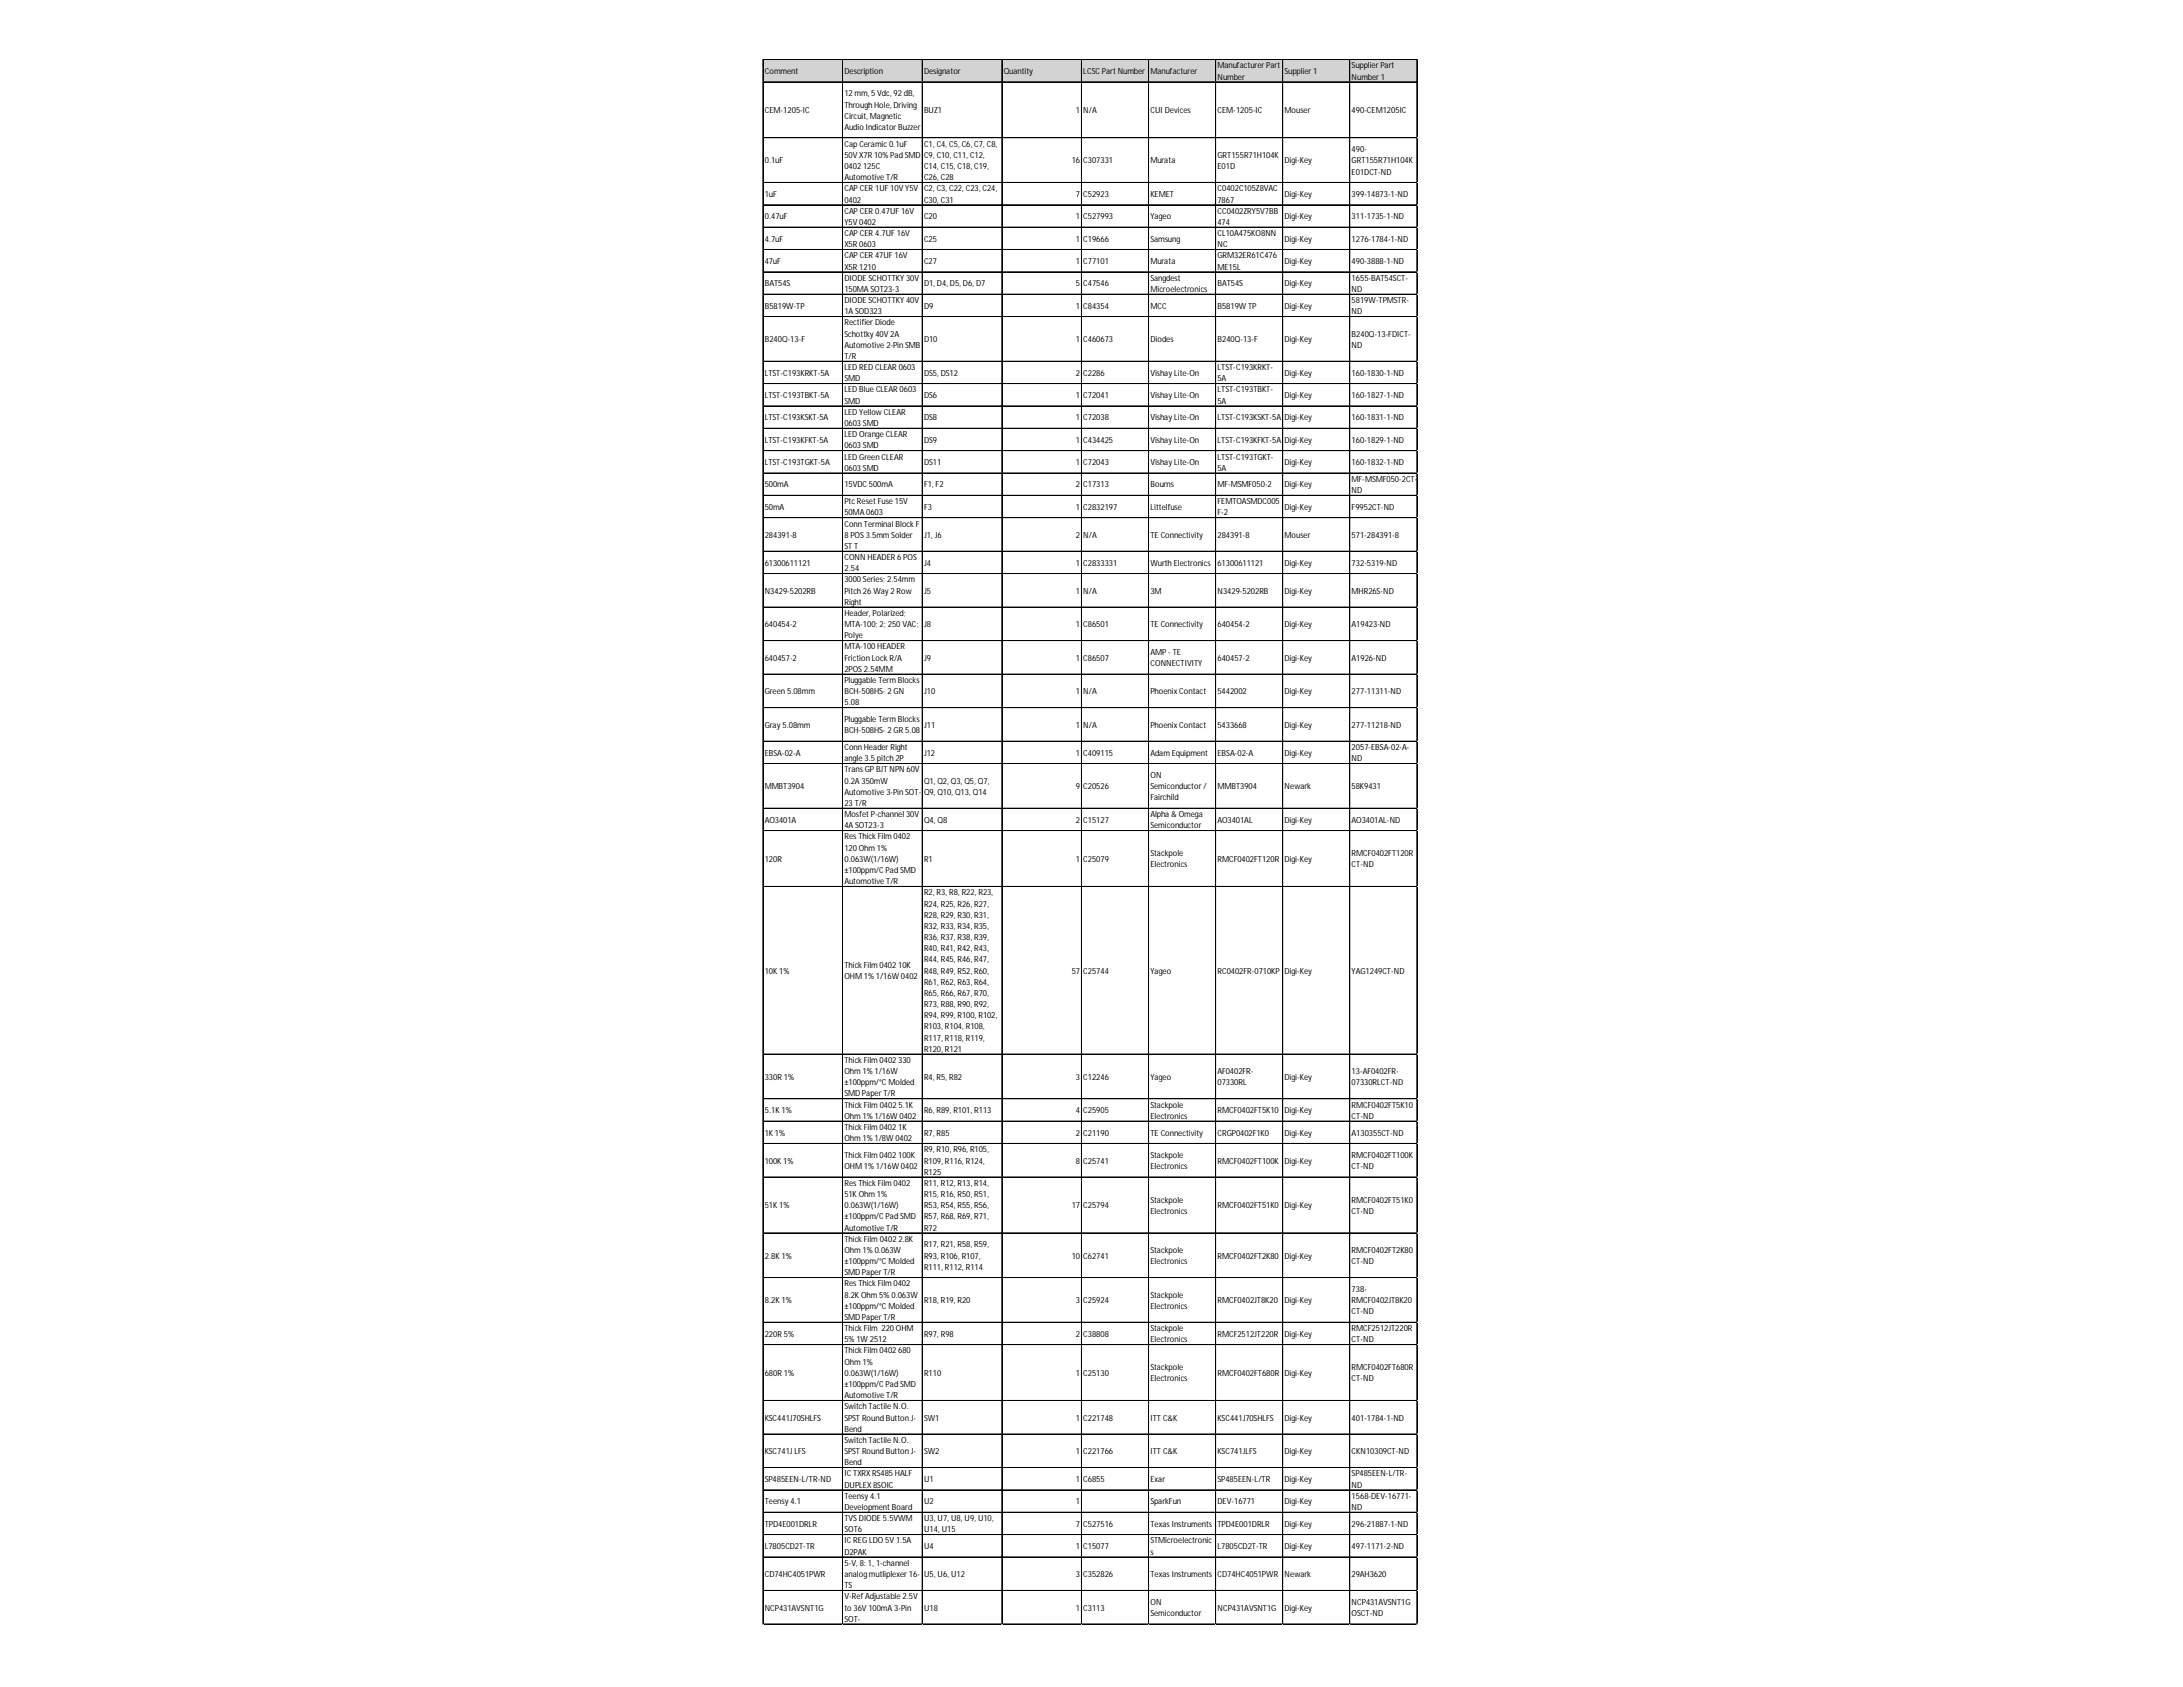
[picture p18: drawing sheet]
<svg xmlns="http://www.w3.org/2000/svg" width="279mm" height="216mm" viewBox="0 0 279 216" stroke-linecap="round" stroke-linejoin="round" font-family="sans-serif">
<defs><g id="words">
<g font-size="1.1">
<text x="97.9" y="9.5">Comment</text>
<text x="108.1" y="9.5">Description</text>
<text x="118.3" y="9.5">Designator</text>
<text x="128.5" y="9.5">Quantity</text>
<text x="138.7" y="9.5">LCSCPart Number</text>
<text x="147.2" y="9.5">Manufacturer</text>
<text x="155.8" y="8.8">ManufacturerPart</text>
<text x="155.8" y="10.2">Number</text>
<text x="164.4" y="9.5">Supplier1</text>
<text x="173" y="8.8">SupplierPart</text>
<text x="173" y="10.2">Number1</text>
<text x="97.9" y="14.5">CEM-1205-IC</text>
<text x="108.1" y="12.3">12 mm, 5 Vdc, 92 dB,</text>
<text x="108.1" y="13.8">Through Hole, Driving</text>
<text x="108.1" y="15.2">Circuit, Magnetic</text>
<text x="108.1" y="16.6">Audio IndicatorBuzzer</text>
<text x="118.3" y="14.5">BUZ1</text>
<text x="137.7" y="14.5">1</text>
<text x="138.7" y="14.5">N/A</text>
<text x="147.2" y="14.5">CUI Devices</text>
<text x="155.8" y="14.5">CEM-1205-IC</text>
<text x="164.4" y="14.5">Mouser</text>
<text x="173" y="14.5">490-CEM1205IC</text>
<text x="97.9" y="20.9">0.1uF</text>
<text x="108.1" y="18.8">Cap Ceramic0.1uF</text>
<text x="108.1" y="20.2">50V X7R 10% Pad SMD</text>
<text x="108.1" y="21.6">0402 125C</text>
<text x="108.1" y="23.1">Automotive T/R</text>
<text x="118.3" y="18.8">C1, C4, C5, C6, C7, C8,</text>
<text x="118.3" y="20.2">C9, C10, C11, C12,</text>
<text x="118.3" y="21.6">C14, C15, C18, C19,</text>
<text x="118.3" y="23.1">C26, C28</text>
<text x="137.2" y="20.9">16</text>
<text x="138.7" y="20.9">C307331</text>
<text x="147.2" y="20.9">Murata</text>
<text x="155.8" y="20.2">GRT155R71H104K</text>
<text x="155.8" y="21.6">E01D</text>
<text x="164.4" y="20.9">Digi-Key</text>
<text x="173" y="19.5">490-</text>
<text x="173" y="20.9">GRT155R71H104K</text>
<text x="173" y="22.3">E01DCT-ND</text>
<text x="97.9" y="25.2">1uF</text>
<text x="97.9" y="28.1">0.47uF</text>
<text x="108.1" y="24.5">CAPCER 1UF 10V Y5V</text>
<text x="108.1" y="25.9">0402</text>
<text x="108.1" y="27.3">CAPCER 0.47UF 16V</text>
<text x="108.1" y="28.8">Y5V 0402</text>
<text x="118.3" y="24.5">C2, C3, C22, C23, C24,</text>
<text x="118.3" y="25.9">C30, C31</text>
<text x="118.3" y="28.1">C20</text>
<text x="137.7" y="25.2">7</text>
<text x="137.7" y="28.1">1</text>
<text x="138.7" y="25.2">C52923</text>
<text x="138.7" y="28.1">C527993</text>
<text x="147.2" y="25.2">KEMET</text>
<text x="147.2" y="28.1">Yageo</text>
<text x="155.8" y="24.5">C0402C105Z8VAC</text>
<text x="155.8" y="25.9">7867</text>
<text x="155.8" y="27.3">CC0402ZRY5V7BB</text>
<text x="155.8" y="28.8">474</text>
<text x="164.4" y="25.2">Digi-Key</text>
<text x="164.4" y="28.1">Digi-Key</text>
<text x="173" y="25.2">399-14873-1-ND</text>
<text x="173" y="28.1">311-1735-1-ND</text>
<text x="97.9" y="30.9">4.7uF</text>
<text x="97.9" y="33.8">47uF</text>
<text x="108.1" y="30.2">CAPCER 4.7UF 16V</text>
<text x="108.1" y="31.6">X5R0603</text>
<text x="108.1" y="33.1">CAPCER 47UF 16V</text>
<text x="108.1" y="34.5">X5R1210</text>
<text x="108.1" y="35.9">DIODE SCHOTTKY 30V</text>
<text x="118.3" y="30.9">C25</text>
<text x="118.3" y="33.8">C27</text>
<text x="137.7" y="30.9">1</text>
<text x="137.7" y="33.8">1</text>
<text x="138.7" y="30.9">C19666</text>
<text x="138.7" y="33.8">C77101</text>
<text x="147.2" y="30.9">Samsung</text>
<text x="147.2" y="33.8">Murata</text>
<text x="147.2" y="35.9">Sangdest</text>
<text x="155.8" y="30.2">CL10A475KO8NN</text>
<text x="155.8" y="31.6">NC</text>
<text x="155.8" y="33.1">GRM32ER61C476</text>
<text x="155.8" y="34.5">ME15L</text>
<text x="164.4" y="30.9">Digi-Key</text>
<text x="164.4" y="33.8">Digi-Key</text>
<text x="173" y="30.9">1276-1784-1-ND</text>
<text x="173" y="33.8">490-3888-1-ND</text>
<text x="173" y="35.9">1655-BAT54SCT-</text>
<text x="97.9" y="36.6">BAT54S</text>
<text x="97.9" y="39.5">B5819W-TP</text>
<text x="108.1" y="37.4">150MA SOT23-3</text>
<text x="108.1" y="38.8">DIODE SCHOTTKY 40V</text>
<text x="108.1" y="40.2">1A SOD323</text>
<text x="108.1" y="41.6">RectifierDiode</text>
<text x="118.3" y="36.6">D1, D4, D5, D6, D7</text>
<text x="118.3" y="39.5">D9</text>
<text x="137.7" y="36.6">5</text>
<text x="137.7" y="39.5">1</text>
<text x="138.7" y="36.6">C47546</text>
<text x="138.7" y="39.5">C84354</text>
<text x="147.2" y="37.4">Microelectronics</text>
<text x="147.2" y="39.5">MCC</text>
<text x="155.8" y="36.6">BAT54S</text>
<text x="155.8" y="39.5">B5819W TP</text>
<text x="164.4" y="36.6">Digi-Key</text>
<text x="164.4" y="39.5">Digi-Key</text>
<text x="173" y="37.4">ND</text>
<text x="173" y="38.8">5819W-TPMSTR-</text>
<text x="173" y="40.2">ND</text>
<text x="97.9" y="43.8">B240Q-13-F</text>
<text x="108.1" y="43.1">Schottky 40V 2A</text>
<text x="108.1" y="44.5">Automotive 2-Pin SMB</text>
<text x="108.1" y="45.9">T/R</text>
<text x="108.1" y="47.4">LED RED CLEAR 0603</text>
<text x="118.3" y="43.8">D10</text>
<text x="137.7" y="43.8">1</text>
<text x="138.7" y="43.8">C460673</text>
<text x="147.2" y="43.8">Diodes</text>
<text x="155.8" y="43.8">B240Q-13-F</text>
<text x="155.8" y="47.4">LTST-C193KRKT-</text>
<text x="164.4" y="43.8">Digi-Key</text>
<text x="173" y="43.1">B240Q-13-FDICT-</text>
<text x="173" y="44.5">ND</text>
<text x="97.9" y="48.1">LTST-C193KRKT-5A</text>
<text x="97.9" y="50.9">LTST-C193TBKT-5A</text>
<text x="97.9" y="53.8">LTST-C193KSKT-5A</text>
<text x="108.1" y="48.8">SMD</text>
<text x="108.1" y="50.2">LED Blue CLEAR 0603</text>
<text x="108.1" y="51.7">SMD</text>
<text x="108.1" y="53.1">LED Yellow CLEAR</text>
<text x="118.3" y="48.1">DS5, DS12</text>
<text x="118.3" y="50.9">DS6</text>
<text x="118.3" y="53.8">DS8</text>
<text x="137.7" y="48.1">2</text>
<text x="137.7" y="50.9">1</text>
<text x="137.7" y="53.8">1</text>
<text x="138.7" y="48.1">C2286</text>
<text x="138.7" y="50.9">C72041</text>
<text x="138.7" y="53.8">C72038</text>
<text x="147.2" y="48.1">Vishay Lite-On</text>
<text x="147.2" y="50.9">Vishay Lite-On</text>
<text x="147.2" y="53.8">Vishay Lite-On</text>
<text x="155.8" y="48.8">5A</text>
<text x="155.8" y="50.2">LTST-C193TBKT-</text>
<text x="155.8" y="51.7">5A</text>
<text x="155.8" y="53.8">LTST-C193KSKT-5A</text>
<text x="164.4" y="48.1">Digi-Key</text>
<text x="164.4" y="50.9">Digi-Key</text>
<text x="164.4" y="53.8">Digi-Key</text>
<text x="173" y="48.1">160-1830-1-ND</text>
<text x="173" y="50.9">160-1827-1-ND</text>
<text x="173" y="53.8">160-1831-1-ND</text>
<text x="97.9" y="56.7">LTST-C193KFKT-5A</text>
<text x="97.9" y="59.5">LTST-C193TGKT-5A</text>
<text x="108.1" y="54.5">0603 SMD</text>
<text x="108.1" y="55.9">LED Orange CLEAR</text>
<text x="108.1" y="57.4">0603 SMD</text>
<text x="108.1" y="58.8">LED Green CLEAR</text>
<text x="118.3" y="56.7">DS9</text>
<text x="118.3" y="59.5">DS11</text>
<text x="137.7" y="56.7">1</text>
<text x="137.7" y="59.5">1</text>
<text x="138.7" y="56.7">C434425</text>
<text x="138.7" y="59.5">C72043</text>
<text x="147.2" y="56.7">Vishay Lite-On</text>
<text x="147.2" y="59.5">Vishay Lite-On</text>
<text x="155.8" y="56.7">LTST-C193KFKT-5A</text>
<text x="155.8" y="58.8">LTST-C193TGKT-</text>
<text x="164.4" y="56.7">Digi-Key</text>
<text x="164.4" y="59.5">Digi-Key</text>
<text x="173" y="56.7">160-1829-1-ND</text>
<text x="173" y="59.5">160-1832-1-ND</text>
<text x="97.9" y="62.4">500mA</text>
<text x="97.9" y="65.2">50mA</text>
<text x="108.1" y="60.2">0603 SMD</text>
<text x="108.1" y="62.4">15VDC500mA</text>
<text x="108.1" y="64.5">PtcReset Fuse 15V</text>
<text x="108.1" y="66">50MA 0603</text>
<text x="118.3" y="62.4">F1, F2</text>
<text x="118.3" y="65.2">F3</text>
<text x="137.7" y="62.4">2</text>
<text x="137.7" y="65.2">1</text>
<text x="138.7" y="62.4">C17313</text>
<text x="138.7" y="65.2">C2832197</text>
<text x="147.2" y="62.4">Bourns</text>
<text x="147.2" y="65.2">Littelfuse</text>
<text x="155.8" y="60.2">5A</text>
<text x="155.8" y="62.4">MF-MSMF050-2</text>
<text x="155.8" y="64.5">FEMTOASMDC005</text>
<text x="155.8" y="66">F-2</text>
<text x="164.4" y="62.4">Digi-Key</text>
<text x="164.4" y="65.2">Digi-Key</text>
<text x="173" y="61.7">MF-MSMF050-2CT-</text>
<text x="173" y="63.1">ND</text>
<text x="173" y="65.2">F9952CT-ND</text>
<text x="97.9" y="68.8">284391-8</text>
<text x="108.1" y="67.4">Conn Terminal BlockF</text>
<text x="108.1" y="68.8">8 POS3.5mm Solder</text>
<text x="108.1" y="70.3">ST T</text>
<text x="108.1" y="71.7">CONN HEADER 6 POS</text>
<text x="118.3" y="68.8">J1, J6</text>
<text x="137.7" y="68.8">2</text>
<text x="138.7" y="68.8">N/A</text>
<text x="147.2" y="68.8">TE Connectivity</text>
<text x="155.8" y="68.8">284391-8</text>
<text x="164.4" y="68.8">Mouser</text>
<text x="173" y="68.8">571-284391-8</text>
<text x="97.9" y="72.4">61300611121</text>
<text x="97.9" y="76">N3429-5202RB</text>
<text x="108.1" y="73.1">2.54</text>
<text x="108.1" y="74.5">3000 Series; 2.54mm</text>
<text x="108.1" y="76">Pitch 26 Way 2 Row</text>
<text x="108.1" y="77.4">Right</text>
<text x="118.3" y="72.4">J4</text>
<text x="118.3" y="76">J5</text>
<text x="137.7" y="72.4">1</text>
<text x="137.7" y="76">1</text>
<text x="138.7" y="72.4">C2833331</text>
<text x="138.7" y="76">N/A</text>
<text x="147.2" y="72.4">Wurth Electronics</text>
<text x="147.2" y="76">3M</text>
<text x="155.8" y="72.4">61300611121</text>
<text x="155.8" y="76">N3429-5202RB</text>
<text x="164.4" y="72.4">Digi-Key</text>
<text x="164.4" y="76">Digi-Key</text>
<text x="173" y="72.4">732-5319-ND</text>
<text x="173" y="76">MHR26S-ND</text>
<text x="97.9" y="80.3">640454-2</text>
<text x="108.1" y="78.8">Header, Polarized;</text>
<text x="108.1" y="80.3">MTA-100; 2; 250 VAC;</text>
<text x="108.1" y="81.7">Polye</text>
<text x="108.1" y="83.1">MTA-100 HEADER</text>
<text x="118.3" y="80.3">J8</text>
<text x="137.7" y="80.3">1</text>
<text x="138.7" y="80.3">C86501</text>
<text x="147.2" y="80.3">TE Connectivity</text>
<text x="147.2" y="83.8">AMP- TE</text>
<text x="155.8" y="80.3">640454-2</text>
<text x="164.4" y="80.3">Digi-Key</text>
<text x="173" y="80.3">A19423-ND</text>
<text x="97.9" y="84.6">640457-2</text>
<text x="97.9" y="88.8">Green 5.08mm</text>
<text x="108.1" y="84.6">Friction LockR/A</text>
<text x="108.1" y="86">2POS2.54MM</text>
<text x="108.1" y="87.4">Pluggable Term Blocks</text>
<text x="108.1" y="88.8">BCH-508HS- 2 GN</text>
<text x="118.3" y="84.6">J9</text>
<text x="118.3" y="88.8">J10</text>
<text x="137.7" y="84.6">1</text>
<text x="137.7" y="88.8">1</text>
<text x="138.7" y="84.6">C86507</text>
<text x="138.7" y="88.8">N/A</text>
<text x="147.2" y="85.3">CONNECTIVITY</text>
<text x="147.2" y="88.8">Phoenix Contact</text>
<text x="155.8" y="84.6">640457-2</text>
<text x="155.8" y="88.8">5442002</text>
<text x="164.4" y="84.6">Digi-Key</text>
<text x="164.4" y="88.8">Digi-Key</text>
<text x="173" y="84.6">A1926-ND</text>
<text x="173" y="88.8">277-11311-ND</text>
<text x="97.9" y="93.1">Gray 5.08mm</text>
<text x="108.1" y="90.3">5.08</text>
<text x="108.1" y="92.4">Pluggable Term Blocks</text>
<text x="108.1" y="93.8">BCH-508HS- 2 GR 5.08</text>
<text x="108.1" y="96">Conn HeaderRight</text>
<text x="118.3" y="93.1">J11</text>
<text x="137.7" y="93.1">1</text>
<text x="138.7" y="93.1">N/A</text>
<text x="147.2" y="93.1">Phoenix Contact</text>
<text x="155.8" y="93.1">5433668</text>
<text x="164.4" y="93.1">Digi-Key</text>
<text x="173" y="93.1">277-11218-ND</text>
<text x="173" y="96">2057-EBSA-02-A-</text>
<text x="97.9" y="96.7">EBSA-02-A</text>
<text x="97.9" y="101">MMBT3904</text>
<text x="108.1" y="97.4">angle 3.5 pitch 2P</text>
<text x="108.1" y="98.9">Trans GPBJT NPN 60V</text>
<text x="108.1" y="100.3">0.2A 350mW</text>
<text x="108.1" y="101.7">Automotive 3-Pin SOT-</text>
<text x="118.3" y="96.7">J12</text>
<text x="118.3" y="100.3">Q1, Q2, Q3, Q5, Q7,</text>
<text x="118.3" y="101.7">Q9, Q10, Q13, Q14</text>
<text x="137.7" y="96.7">1</text>
<text x="137.7" y="101">9</text>
<text x="138.7" y="96.7">C409115</text>
<text x="138.7" y="101">C20526</text>
<text x="147.2" y="96.7">Adam Equipment</text>
<text x="147.2" y="99.6">ON</text>
<text x="147.2" y="101">Semiconductor/</text>
<text x="155.8" y="96.7">EBSA-02-A</text>
<text x="155.8" y="101">MMBT3904</text>
<text x="164.4" y="96.7">Digi-Key</text>
<text x="164.4" y="101">Newark</text>
<text x="173" y="97.4">ND</text>
<text x="173" y="101">58K9431</text>
<text x="97.9" y="105.3">AO3401A</text>
<text x="108.1" y="103.1">23 T/R</text>
<text x="108.1" y="104.6">Mosfet P-channel 30V</text>
<text x="108.1" y="106">4A SOT23-3</text>
<text x="108.1" y="107.4">Res ThickFilm 0402</text>
<text x="118.3" y="105.3">Q4, Q8</text>
<text x="137.7" y="105.3">2</text>
<text x="138.7" y="105.3">C15127</text>
<text x="147.2" y="102.4">Fairchild</text>
<text x="147.2" y="104.6">Alpha &amp; Omega</text>
<text x="147.2" y="106">Semiconductor</text>
<text x="155.8" y="105.3">AO3401AL</text>
<text x="164.4" y="105.3">Digi-Key</text>
<text x="173" y="105.3">AO3401AL-ND</text>
<text x="97.9" y="110.3">120R</text>
<text x="108.1" y="108.9">120 Ohm 1%</text>
<text x="108.1" y="110.3">0.063W(1/16W)</text>
<text x="108.1" y="111.7">±100ppm/CPad SMD</text>
<text x="108.1" y="113.2">Automotive T/R</text>
<text x="118.3" y="110.3">R1</text>
<text x="137.7" y="110.3">1</text>
<text x="138.7" y="110.3">C25079</text>
<text x="147.2" y="109.6">Stackpole</text>
<text x="147.2" y="111">Electronics</text>
<text x="155.8" y="110.3">RMCF0402FT120R</text>
<text x="164.4" y="110.3">Digi-Key</text>
<text x="173" y="109.6">RMCF0402FT120R</text>
<text x="173" y="111">CT-ND</text>
<text x="118.3" y="114.6">R2, R3, R8, R22, R23,</text>
<text x="118.3" y="116">R24, R25, R26, R27,</text>
<text x="118.3" y="117.4">R28, R29, R30, R31,</text>
<text x="118.3" y="118.9">R32, R33, R34, R35,</text>
<text x="97.9" y="124.6">10K1%</text>
<text x="108.1" y="123.9">ThickFilm 0402 10K</text>
<text x="108.1" y="125.3">OHM 1% 1/16W 0402</text>
<text x="118.3" y="120.3">R36, R37, R38, R39,</text>
<text x="118.3" y="121.7">R40, R41, R42, R43,</text>
<text x="118.3" y="123.2">R44, R45, R46, R47,</text>
<text x="118.3" y="124.6">R48, R49, R52, R60,</text>
<text x="137.2" y="124.6">57</text>
<text x="138.7" y="124.6">C25744</text>
<text x="147.2" y="124.6">Yageo</text>
<text x="155.8" y="124.6">RC0402FR-0710KP</text>
<text x="164.4" y="124.6">Digi-Key</text>
<text x="173" y="124.6">YAG1249CT-ND</text>
<text x="118.3" y="126">R61, R62, R63, R64,</text>
<text x="118.3" y="127.5">R65, R66, R67, R70,</text>
<text x="118.3" y="128.9">R73, R88, R90, R92,</text>
<text x="118.3" y="130.3">R94, R99, R100, R102,</text>
<text x="118.3" y="131.7">R103, R104, R108,</text>
<text x="108.1" y="136">ThickFilm 0402 330</text>
<text x="108.1" y="137.5">Ohm 1% 1/16W</text>
<text x="118.3" y="133.2">R117, R118, R119,</text>
<text x="118.3" y="134.6">R120, R121</text>
<text x="155.8" y="137.5">AF0402FR-</text>
<text x="173" y="137.5">13-AF0402FR-</text>
<text x="97.9" y="138.2">330R1%</text>
<text x="97.9" y="142.5">5.1K1%</text>
<text x="108.1" y="138.9">±100ppm/°CMolded</text>
<text x="108.1" y="140.3">SMD PaperT/R</text>
<text x="108.1" y="141.8">ThickFilm 0402 5.1K</text>
<text x="108.1" y="143.2">Ohm 1% 1/16W 0402</text>
<text x="118.3" y="138.2">R4, R5, R82</text>
<text x="118.3" y="142.5">R6, R89, R101, R113</text>
<text x="137.7" y="138.2">3</text>
<text x="137.7" y="142.5">4</text>
<text x="138.7" y="138.2">C12246</text>
<text x="138.7" y="142.5">C25905</text>
<text x="147.2" y="138.2">Yageo</text>
<text x="147.2" y="141.8">Stackpole</text>
<text x="147.2" y="143.2">Electronics</text>
<text x="155.8" y="138.9">07330RL</text>
<text x="155.8" y="142.5">RMCF0402FT5K10</text>
<text x="164.4" y="138.2">Digi-Key</text>
<text x="164.4" y="142.5">Digi-Key</text>
<text x="173" y="138.9">07330RLCT-ND</text>
<text x="173" y="141.8">RMCF0402FT5K10</text>
<text x="173" y="143.2">CT-ND</text>
<text x="97.9" y="145.3">1K1%</text>
<text x="97.9" y="148.9">100K1%</text>
<text x="108.1" y="144.6">ThickFilm 0402 1K</text>
<text x="108.1" y="146">Ohm 1% 1/8W 0402</text>
<text x="108.1" y="148.2">ThickFilm 0402 100K</text>
<text x="108.1" y="149.6">OHM 1% 1/16W 0402</text>
<text x="118.3" y="145.3">R7, R85</text>
<text x="118.3" y="147.5">R9, R10, R96, R105,</text>
<text x="118.3" y="148.9">R109, R116, R124,</text>
<text x="137.7" y="145.3">2</text>
<text x="137.7" y="148.9">8</text>
<text x="138.7" y="145.3">C21190</text>
<text x="138.7" y="148.9">C25741</text>
<text x="147.2" y="145.3">TE Connectivity</text>
<text x="147.2" y="148.2">Stackpole</text>
<text x="147.2" y="149.6">Electronics</text>
<text x="155.8" y="145.3">CRGP0402F1K0</text>
<text x="155.8" y="148.9">RMCF0402FT100K</text>
<text x="164.4" y="145.3">Digi-Key</text>
<text x="164.4" y="148.9">Digi-Key</text>
<text x="173" y="145.3">A130355CT-ND</text>
<text x="173" y="148.2">RMCF0402FT100K</text>
<text x="173" y="149.6">CT-ND</text>
<text x="97.9" y="154.6">51K1%</text>
<text x="108.1" y="151.8">Res ThickFilm 0402</text>
<text x="108.1" y="153.2">51KOhm 1%</text>
<text x="108.1" y="154.6">0.063W(1/16W)</text>
<text x="118.3" y="150.3">R125</text>
<text x="118.3" y="151.8">R11, R12, R13, R14,</text>
<text x="118.3" y="153.2">R15, R16, R50, R51,</text>
<text x="118.3" y="154.6">R53, R54, R55, R56,</text>
<text x="137.2" y="154.6">17</text>
<text x="138.7" y="154.6">C25794</text>
<text x="147.2" y="153.9">Stackpole</text>
<text x="147.2" y="155.3">Electronics</text>
<text x="155.8" y="154.6">RMCF0402FT51K0</text>
<text x="164.4" y="154.6">Digi-Key</text>
<text x="173" y="153.9">RMCF0402FT51K0</text>
<text x="173" y="155.3">CT-ND</text>
<text x="97.9" y="161.1">2.8K1%</text>
<text x="108.1" y="156.1">±100ppm/CPad SMD</text>
<text x="108.1" y="157.5">Automotive T/R</text>
<text x="108.1" y="158.9">ThickFilm 0402 2.8K</text>
<text x="108.1" y="160.3">Ohm 1% 0.063W</text>
<text x="108.1" y="161.8">±100ppm/°CMolded</text>
<text x="118.3" y="156.1">R57, R68, R69, R71,</text>
<text x="118.3" y="157.5">R72</text>
<text x="118.3" y="159.6">R17, R21, R58, R59,</text>
<text x="118.3" y="161.1">R93, R106, R107,</text>
<text x="137.2" y="161.1">10</text>
<text x="138.7" y="161.1">C62741</text>
<text x="147.2" y="160.3">Stackpole</text>
<text x="147.2" y="161.8">Electronics</text>
<text x="155.8" y="161.1">RMCF0402FT2K80</text>
<text x="164.4" y="161.1">Digi-Key</text>
<text x="173" y="160.3">RMCF0402FT2K80</text>
<text x="173" y="161.8">CT-ND</text>
<text x="97.9" y="166.8">8.2K1%</text>
<text x="108.1" y="163.2">SMD PaperT/R</text>
<text x="108.1" y="164.6">Res ThickFilm 0402</text>
<text x="108.1" y="166.1">8.2KOhm 5% 0.063W</text>
<text x="108.1" y="167.5">±100ppm/°CMolded</text>
<text x="118.3" y="162.5">R111, R112, R114</text>
<text x="118.3" y="166.8">R18, R19, R20</text>
<text x="137.7" y="166.8">3</text>
<text x="138.7" y="166.8">C25924</text>
<text x="147.2" y="166.1">Stackpole</text>
<text x="147.2" y="167.5">Electronics</text>
<text x="155.8" y="166.8">RMCF0402JT8K20</text>
<text x="164.4" y="166.8">Digi-Key</text>
<text x="173" y="165.4">738-</text>
<text x="173" y="166.8">RMCF0402JT8K20</text>
<text x="97.9" y="171.1">220R5%</text>
<text x="108.1" y="168.9">SMD PaperT/R</text>
<text x="108.1" y="170.4">ThickFilm 220 OHM</text>
<text x="108.1" y="171.8">5% 1W 2512</text>
<text x="108.1" y="173.2">ThickFilm 0402 680</text>
<text x="118.3" y="171.1">R97, R98</text>
<text x="137.7" y="171.1">2</text>
<text x="138.7" y="171.1">C38808</text>
<text x="147.2" y="170.4">Stackpole</text>
<text x="147.2" y="171.8">Electronics</text>
<text x="155.8" y="171.1">RMCF2512JT220R</text>
<text x="164.4" y="171.1">Digi-Key</text>
<text x="173" y="168.2">CT-ND</text>
<text x="173" y="170.4">RMCF2512JT220R</text>
<text x="173" y="171.8">CT-ND</text>
<text x="97.9" y="176.1">680R1%</text>
<text x="108.1" y="174.6">Ohm 1%</text>
<text x="108.1" y="176.1">0.063W(1/16W)</text>
<text x="108.1" y="177.5">±100ppm/CPad SMD</text>
<text x="108.1" y="178.9">Automotive T/R</text>
<text x="118.3" y="176.1">R110</text>
<text x="137.7" y="176.1">1</text>
<text x="138.7" y="176.1">C25130</text>
<text x="147.2" y="175.4">Stackpole</text>
<text x="147.2" y="176.8">Electronics</text>
<text x="155.8" y="176.1">RMCF0402FT680R</text>
<text x="164.4" y="176.1">Digi-Key</text>
<text x="173" y="175.4">RMCF0402FT680R</text>
<text x="173" y="176.8">CT-ND</text>
<text x="97.9" y="181.8">KSC441J70SHLFS</text>
<text x="108.1" y="180.4">Switch Tactile N.O.</text>
<text x="108.1" y="181.8">SPST Round Button J-</text>
<text x="108.1" y="183.2">Bend</text>
<text x="108.1" y="184.7">Switch Tactile N.O.</text>
<text x="118.3" y="181.8">SW1</text>
<text x="137.7" y="181.8">1</text>
<text x="138.7" y="181.8">C221748</text>
<text x="147.2" y="181.8">ITT C&amp;K</text>
<text x="155.8" y="181.8">KSC441J70SHLFS</text>
<text x="164.4" y="181.8">Digi-Key</text>
<text x="173" y="181.8">401-1784-1-ND</text>
<text x="97.9" y="186.1">KSC741J LFS</text>
<text x="97.9" y="189.7">SP485EEN-L/TR-ND</text>
<text x="108.1" y="186.1">SPST Round Button J-</text>
<text x="108.1" y="187.5">Bend</text>
<text x="108.1" y="188.9">ICTXRXRS485 HALF</text>
<text x="108.1" y="190.4">DUPLEX8SOIC</text>
<text x="108.1" y="191.8">Teensy 4.1</text>
<text x="118.3" y="186.1">SW2</text>
<text x="118.3" y="189.7">U1</text>
<text x="137.7" y="186.1">1</text>
<text x="137.7" y="189.7">1</text>
<text x="138.7" y="186.1">C221766</text>
<text x="138.7" y="189.7">C6855</text>
<text x="147.2" y="186.1">ITT C&amp;K</text>
<text x="147.2" y="189.7">Exar</text>
<text x="155.8" y="186.1">KSC741JLFS</text>
<text x="155.8" y="189.7">SP485EEN-L/TR</text>
<text x="164.4" y="186.1">Digi-Key</text>
<text x="164.4" y="189.7">Digi-Key</text>
<text x="173" y="186.1">CKN10309CT-ND</text>
<text x="173" y="188.9">SP485EEN-L/TR-</text>
<text x="173" y="190.4">ND</text>
<text x="173" y="191.8">1568-DEV-16771-</text>
<text x="97.9" y="192.5">Teensy 4.1</text>
<text x="97.9" y="195.4">TPD4E001DRLR</text>
<text x="108.1" y="193.2">Development Board</text>
<text x="108.1" y="194.7">TVSDIODE 5.5VWM</text>
<text x="108.1" y="196.1">SOT6</text>
<text x="108.1" y="197.5">ICREG LDO 5V 1.5A</text>
<text x="118.3" y="192.5">U2</text>
<text x="118.3" y="194.7">U3, U7, U8, U9, U10,</text>
<text x="118.3" y="196.1">U14, U15</text>
<text x="137.7" y="192.5">1</text>
<text x="137.7" y="195.4">7</text>
<text x="138.7" y="195.4">C527516</text>
<text x="147.2" y="192.5">SparkFun</text>
<text x="147.2" y="195.4">Texas Instruments</text>
<text x="147.2" y="197.5">STMicroelectronic</text>
<text x="155.8" y="192.5">DEV-16771</text>
<text x="155.8" y="195.4">TPD4E001DRLR</text>
<text x="164.4" y="192.5">Digi-Key</text>
<text x="164.4" y="195.4">Digi-Key</text>
<text x="173" y="193.2">ND</text>
<text x="173" y="195.4">296-21887-1-ND</text>
<text x="97.9" y="198.2">L7805CD2T-TR</text>
<text x="97.9" y="201.8">CD74HC4051PWR</text>
<text x="108.1" y="199">D2PAK</text>
<text x="108.1" y="200.4">5-V, 8: 1, 1-channel</text>
<text x="108.1" y="201.8">analogmutliplexer16-</text>
<text x="108.1" y="203.3">TS</text>
<text x="118.3" y="198.2">U4</text>
<text x="118.3" y="201.8">U5, U6, U12</text>
<text x="137.7" y="198.2">1</text>
<text x="137.7" y="201.8">3</text>
<text x="138.7" y="198.2">C15077</text>
<text x="138.7" y="201.8">C352826</text>
<text x="147.2" y="199">s</text>
<text x="147.2" y="201.8">Texas Instruments</text>
<text x="155.8" y="198.2">L7805CD2T-TR</text>
<text x="155.8" y="201.8">CD74HC4051PWR</text>
<text x="164.4" y="198.2">Digi-Key</text>
<text x="164.4" y="201.8">Newark</text>
<text x="173" y="198.2">497-1171-2-ND</text>
<text x="173" y="201.8">29AH3620</text>
<text x="97.9" y="206.1">NCP431AVSNT1G</text>
<text x="108.1" y="204.7">V-RefAdjustable 2.5V</text>
<text x="108.1" y="206.1">to 36V 100mA 3-Pin</text>
<text x="108.1" y="207.5">SOT-</text>
<text x="118.3" y="206.1">U18</text>
<text x="137.7" y="206.1">1</text>
<text x="138.7" y="206.1">C3113</text>
<text x="147.2" y="205.4">ON</text>
<text x="147.2" y="206.8">Semiconductor</text>
<text x="155.8" y="206.1">NCP431AVSNT1G</text>
<text x="164.4" y="206.1">Digi-Key</text>
<text x="173" y="205.4">NCP431AVSNT1G</text>
<text x="173" y="206.8">OSCT-ND</text>
</g>
</g></defs>
<path d="M97.6 7.6h83.8v2.9h-83.8z" fill="#d3d3d3"/>
<g fill="none" stroke="#000" stroke-width=".13">
<path d="M97.6 7.6v200.3M97.7 7.6v200.3M97.7 7.6h83.7M97.7 10.5h83.7M97.7 17.6h83.7M97.7 17.7h83.7M107.8 7.7v200.2M107.9 7.7v200.2M118 7.7v200.2M118.1 7.7v200.2M128.2 7.7v200.2M128.3 7.7v200.2"/>
<path d="M138.4 7.7v200.2M147 7.7v200.2M155.6 7.7v200.2M164.2 7.7v200.2M172.8 7.7v200.2M181.3 7.7v200.2M181.4 7.7v200.2M97.7 23.3h83.7M97.7 23.4h83.7M97.7 26.2h83.7M97.7 29.1h83.7M97.7 31.9h83.7"/>
<path d="M97.7 32h83.7M97.7 34.8h83.7M97.7 37.6h83.7M97.7 37.7h83.7M97.7 40.5h83.7M97.7 46.2h83.7M97.7 46.3h83.7M97.7 49.1h83.7M97.7 51.9h83.7M97.7 54.8h83.7M97.7 57.7h83.7M97.7 60.5h83.7"/>
<path d="M97.7 60.6h83.7M97.7 63.4h83.7M97.7 66.2h83.7M97.7 66.3h83.7M97.7 70.5h83.7M97.7 70.6h83.7M97.7 73.4h83.7M97.7 77.7h83.7M97.7 82h83.7M97.7 86.3h83.7M97.7 90.6h83.7M97.7 94.9h83.7"/>
<path d="M97.7 97.7h83.7M97.7 103.4h83.7M97.7 106.3h83.7M97.7 113.4h83.7M97.7 113.5h83.7M97.7 134.9h83.7M97.7 140.6h83.7M97.7 143.5h83.7M97.7 146.3h83.7M97.7 146.4h83.7M97.7 150.6h83.7M97.7 150.7h83.7"/>
<path d="M97.7 157.8h83.7M97.7 163.5h83.7M97.7 169.2h83.7M97.7 172.1h83.7M97.7 179.2h83.7M97.7 179.3h83.7M97.7 183.5h83.7M97.7 187.8h83.7M97.7 190.7h83.7M97.7 193.5h83.7M97.7 193.6h83.7M97.7 196.4h83.7"/>
<path d="M97.7 199.3h83.7M97.7 203.5h83.7M97.7 203.6h83.7M97.7 207.8h83.7M97.7 207.9h83.7"/>
</g>
<path d="M97.6 207.9h.1" fill="none" stroke="#d4d4d4" stroke-width=".13"/>
<path d="M97.6 207.9h.1z" fill="#d4d4d4"/>
<path d="M107.8 207.9h.1" fill="none" stroke="#d4d4d4" stroke-width=".13"/>
<path d="M107.8 207.9h.1z" fill="#d4d4d4"/>
<path d="M118 207.9h.1" fill="none" stroke="#d4d4d4" stroke-width=".13"/>
<path d="M118 207.9h.1z" fill="#d4d4d4"/>
<path d="M128.2 207.9h.1" fill="none" stroke="#d4d4d4" stroke-width=".13"/>
<path d="M128.2 207.9h.1z" fill="#d4d4d4"/>
<path d="M138.4 207.9h.1" fill="none" stroke="#d4d4d4" stroke-width=".13"/>
<path d="M138.4 207.9h.1z" fill="#d4d4d4"/>
<path d="M147 207.9h.1" fill="none" stroke="#d4d4d4" stroke-width=".13"/>
<path d="M147 207.9h.1z" fill="#d4d4d4"/>
<path d="M155.6 207.9h.1" fill="none" stroke="#d4d4d4" stroke-width=".13"/>
<path d="M164.2 207.9h.1" fill="none" stroke="#d4d4d4" stroke-width=".13"/>
<path d="M172.8 207.9h.1" fill="none" stroke="#d4d4d4" stroke-width=".13"/>
<path d="M181.3 207.9h.1" fill="none" stroke="#d4d4d4" stroke-width=".13"/>
<path d="M181.3 207.9h.1z" fill="#d4d4d4"/>
<path d="M181.4 17.6h.1" fill="none" stroke="#d4d4d4" stroke-width=".13"/>
<path d="M181.4 17.6v.1z" fill="#d4d4d4"/>
<path d="M181.4 23.3h.1" fill="none" stroke="#d4d4d4" stroke-width=".13"/>
<path d="M181.4 23.3v.1z" fill="#d4d4d4"/>
<path d="M181.4 26.2h.1" fill="none" stroke="#d4d4d4" stroke-width=".13"/>
<path d="M181.4 26.2v.1z" fill="#d4d4d4"/>
<path d="M181.4 29.1h.1" fill="none" stroke="#d4d4d4" stroke-width=".13"/>
<path d="M181.4 31.9h.1" fill="none" stroke="#d4d4d4" stroke-width=".13"/>
<path d="M181.4 31.9v.1z" fill="#d4d4d4"/>
<path d="M181.4 34.8h.1" fill="none" stroke="#d4d4d4" stroke-width=".13"/>
<path d="M181.4 37.6h.1" fill="none" stroke="#d4d4d4" stroke-width=".13"/>
<path d="M181.4 37.6v.1z" fill="#d4d4d4"/>
<path d="M181.4 40.5h.1" fill="none" stroke="#d4d4d4" stroke-width=".13"/>
<path d="M181.4 40.5v.1z" fill="#d4d4d4"/>
<path d="M181.4 46.2h.1" fill="none" stroke="#d4d4d4" stroke-width=".13"/>
<path d="M181.4 46.2v.1z" fill="#d4d4d4"/>
<path d="M181.4 49.1h.1" fill="none" stroke="#d4d4d4" stroke-width=".13"/>
<path d="M181.4 51.9h.1" fill="none" stroke="#d4d4d4" stroke-width=".13"/>
<path d="M181.4 51.9v.1z" fill="#d4d4d4"/>
<path d="M181.4 54.8h.1" fill="none" stroke="#d4d4d4" stroke-width=".13"/>
<path d="M181.4 54.8v.1z" fill="#d4d4d4"/>
<path d="M181.4 57.7h.1" fill="none" stroke="#d4d4d4" stroke-width=".13"/>
<path d="M181.4 60.5h.1" fill="none" stroke="#d4d4d4" stroke-width=".13"/>
<path d="M181.4 60.5v.1z" fill="#d4d4d4"/>
<path d="M181.4 63.4h.1" fill="none" stroke="#d4d4d4" stroke-width=".13"/>
<path d="M181.4 66.2h.1" fill="none" stroke="#d4d4d4" stroke-width=".13"/>
<path d="M181.4 66.2v.1z" fill="#d4d4d4"/>
<path d="M181.4 70.5h.1" fill="none" stroke="#d4d4d4" stroke-width=".13"/>
<path d="M181.4 70.5v.1z" fill="#d4d4d4"/>
<path d="M181.4 73.4h.1" fill="none" stroke="#d4d4d4" stroke-width=".13"/>
<path d="M181.4 73.4v.1z" fill="#d4d4d4"/>
<path d="M181.4 77.7h.1" fill="none" stroke="#d4d4d4" stroke-width=".13"/>
<path d="M181.4 77.7v.1z" fill="#d4d4d4"/>
<path d="M181.4 82h.1" fill="none" stroke="#d4d4d4" stroke-width=".13"/>
<path d="M181.4 86.3h.1" fill="none" stroke="#d4d4d4" stroke-width=".13"/>
<path d="M181.4 90.6h.1" fill="none" stroke="#d4d4d4" stroke-width=".13"/>
<path d="M181.4 94.9h.1" fill="none" stroke="#d4d4d4" stroke-width=".13"/>
<path d="M181.4 97.7h.1" fill="none" stroke="#d4d4d4" stroke-width=".13"/>
<path d="M181.4 97.7v.1z" fill="#d4d4d4"/>
<path d="M181.4 103.4h.1" fill="none" stroke="#d4d4d4" stroke-width=".13"/>
<path d="M181.4 103.4v.1z" fill="#d4d4d4"/>
<path d="M181.4 106.3h.1" fill="none" stroke="#d4d4d4" stroke-width=".13"/>
<path d="M181.4 106.3v.1z" fill="#d4d4d4"/>
<path d="M181.4 113.4h.1" fill="none" stroke="#d4d4d4" stroke-width=".13"/>
<path d="M181.4 113.4v.1z" fill="#d4d4d4"/>
<path d="M181.4 134.9h.1" fill="none" stroke="#d4d4d4" stroke-width=".13"/>
<path d="M181.4 134.9v.1z" fill="#d4d4d4"/>
<path d="M181.4 140.6h.1" fill="none" stroke="#d4d4d4" stroke-width=".13"/>
<path d="M181.4 140.6v.1z" fill="#d4d4d4"/>
<path d="M181.4 143.5h.1" fill="none" stroke="#d4d4d4" stroke-width=".13"/>
<path d="M181.4 146.3h.1" fill="none" stroke="#d4d4d4" stroke-width=".13"/>
<path d="M181.4 146.3v.1z" fill="#d4d4d4"/>
<path d="M181.4 150.6h.1" fill="none" stroke="#d4d4d4" stroke-width=".13"/>
<path d="M181.4 150.6v.1z" fill="#d4d4d4"/>
<path d="M181.4 157.8h.1" fill="none" stroke="#d4d4d4" stroke-width=".13"/>
<path d="M181.4 163.5h.1" fill="none" stroke="#d4d4d4" stroke-width=".13"/>
<path d="M181.4 163.5v.1z" fill="#d4d4d4"/>
<path d="M181.4 169.2h.1" fill="none" stroke="#d4d4d4" stroke-width=".13"/>
<path d="M181.4 169.2v.1z" fill="#d4d4d4"/>
<path d="M181.4 172.1h.1" fill="none" stroke="#d4d4d4" stroke-width=".13"/>
<path d="M181.4 179.2h.1" fill="none" stroke="#d4d4d4" stroke-width=".13"/>
<path d="M181.4 179.2v.1z" fill="#d4d4d4"/>
<path d="M181.4 183.5h.1" fill="none" stroke="#d4d4d4" stroke-width=".13"/>
<path d="M181.4 183.5v.1z" fill="#d4d4d4"/>
<path d="M181.4 187.8h.1" fill="none" stroke="#d4d4d4" stroke-width=".13"/>
<path d="M181.4 187.8v.1z" fill="#d4d4d4"/>
<path d="M181.4 190.7h.1" fill="none" stroke="#d4d4d4" stroke-width=".13"/>
<path d="M181.4 193.5h.1" fill="none" stroke="#d4d4d4" stroke-width=".13"/>
<path d="M181.4 193.5v.1z" fill="#d4d4d4"/>
<path d="M181.4 196.4h.1" fill="none" stroke="#d4d4d4" stroke-width=".13"/>
<path d="M181.4 199.3h.1" fill="none" stroke="#d4d4d4" stroke-width=".13"/>
<path d="M181.4 203.5h.1" fill="none" stroke="#d4d4d4" stroke-width=".13"/>
<path d="M181.4 203.5v.1z" fill="#d4d4d4"/>
<path d="M181.4 207.8h.1" fill="none" stroke="#d4d4d4" stroke-width=".13"/>
<path d="M181.4 207.8v.1z" fill="#d4d4d4"/>
<use href="#words"/>
</svg>
